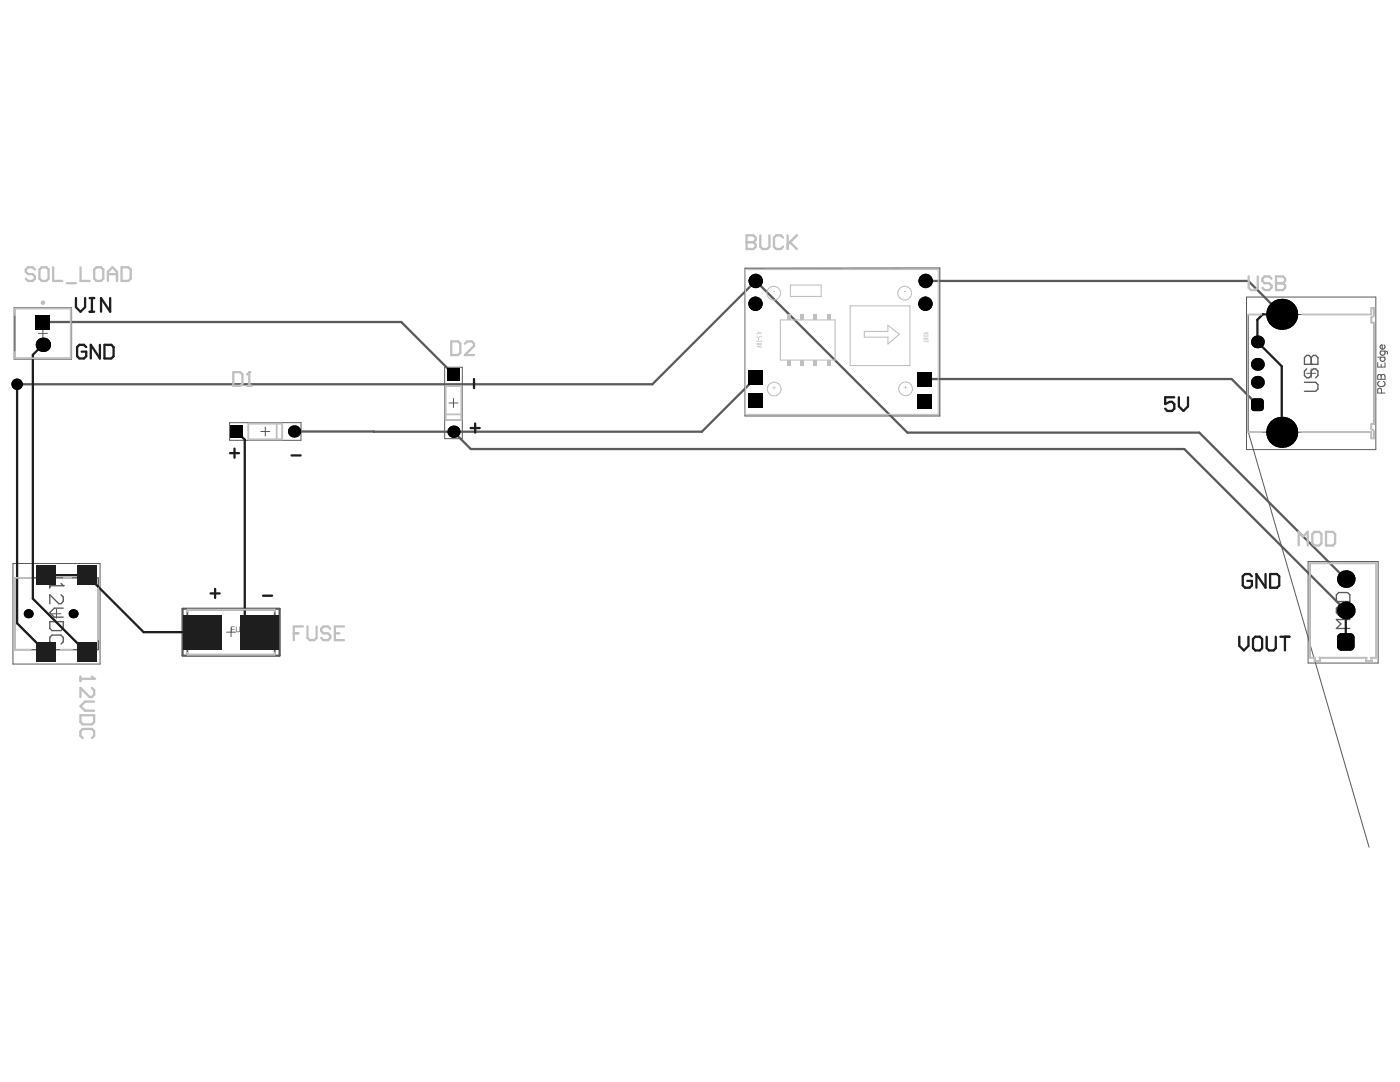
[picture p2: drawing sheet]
<svg xmlns="http://www.w3.org/2000/svg" width="279mm" height="216mm" viewBox="0 0 279 216" stroke-linecap="round" stroke-linejoin="round" font-family="sans-serif">
<g fill="none" stroke="#5a5a5a" stroke-width=".2">
<path d="M2.8 61.4h11.5v10.3h-11.5zM3 61.6h11.1v9.9h-11.1zM7.7 66.5h1.8M8.6 65.6v1.8M88.7 73.3h3.6v14.2h-3.6zM88.9 77h3.2v6.8h-3.2zM90.5 79.5v1.8M45.8 84.3h14.3v3.6h-14.3zM49.6 84.5h6.7v3.2h-6.7zM52 86.1h1.8M52.9 85.2v1.8M89.6 80.4h1.8"/>
<path d="M273.7 86.2v1.3h.5v-1.3a.54 .54 0 0 0-.5-.5v-1.1h.5v-20.2h-.5v-1.1a.54 .54 0 0 0 .5-.6v-1.2h-.5v1.3h-24.6v23.4l24.1 82.9M7.8 115.3v-1.6h2.9v1.6M15.8 115.3v-1.6h2.9v1.6M19.2 115.3h-16.3v14.3h16.7v-14.3M261.4 112.4h13.3v18.8h-1.1l.2 .7h-1.2l.1-.7h-9.3l.1 .7h-1.2l.2-.7h-1.1zM7.8 129.6v1.7h2.9v-1.7M15.8 129.6v1.7h2.9v-1.7M45.2 126.1h1.8M46.1 125.2v1.8M267.2 121.8h1.7M268 120.9v1.8"/>
</g>
<path d="M148.7 53.5h38.9v29.5h-38.9z" fill="none" stroke="#5a5a5a" stroke-width=".21"/>
<path d="M36.4 121.5h19.4v9.3h-19.4z" fill="none" stroke="#5a5a5a" stroke-width=".36"/>
<g fill="#5a5a5a">
<path d="M46.1 125h.7v.1h-.5v.4h.5v.1h-.5v.5h-.2z"/>
<path d="M47.1 125h.1v.6a.3 .3 0 0 0 .3 .4 .3 .3 0 0 0 .3-.4v-.6h.2l-.1 .8a.44 .44 0 0 1-.5 .3 .44 .44 0 0 1-.3-.5z"/>
<path d="M48.3 125.1l.4-.1 .2 .1 .1 .2-.2-.2a.24 .24 0 0 0-.3 0 .24 .24 0 0 0-.1 .3 .24 .24 0 0 0 .4 .1 .37 .37 0 0 1 .2 .6 .37 .37 0 0 1-.6 0l-.2-.3 .2 .2a.23 .23 0 0 0 .4 0 .23 .23 0 0 0-.1-.4h-.1a.3 .3 0 0 1-.3-.1 .3 .3 0 0 1 0-.4z"/>
<path d="M49.3 125h.8v.1h-.7v.4h.7v.1h-.7v.4h.7v.1h-.8z"/>
</g>
<g fill="none" stroke="#5a5a5a" stroke-width=".27">
<path d="M260.3 76.3h2.3l.4 .4v.9l-.4 .5h-2.3M260.3 71.4l.5-.5h.4l.5 .5 .4-.5h.5l.4 .5v1.3h-2.7zM260.8 73.6l-.5 .4v.9l.5 .5h.4l.5-.5v-.9l.4-.4h.5l.4 .4v.9l-.4 .5M261.7 72.7h.1M261.7 71.4v1.3M9.9 116.4v.9M9.9 116.9h2.7M12.2 118.7l.4 .4v.9l-.4 .5h-.5l-1.8-1.8v1.8M12.2 116.4l.4 .5M12.6 116.9h.1M266.7 118.7l.5-.5h1.7l.5 .5v1.3h-2.7zM9.9 124h2.7v1.4l-.4 .4h-1.8l-.5-.4z"/>
<path d="M10.4 128.5l-.5-.4v-.9l.5-.5h1.8l.4 .5v.9l-.4 .4M12.6 121.4h-1.8l-.9 .8 .9 .9h1.8M266.7 121.4l.5-.5h1.7l.5 .5v.9l-.5 .4h-1.7l-.5-.4zM269.4 123.6h-2.7l.9 .9-.9 .9h2.7"/>
</g>
<path d="M36.4 121.5h19.4v9.3h-19.4zM37.4 121.6h17.4v9.1h-17.4z" fill="none" stroke="#5a5a5a" stroke-width=".36"/>
<g fill="none" stroke="#5a5a5a" stroke-width=".2">
<path d="M248.8 59.3h25.8v30.4h-25.8zM249.1 62.8h24.6v-1.3h.5v1.2a.54 .54 0 0 1-.5 .6v1.1h.5v20.2h-.5v1.1a.54 .54 0 0 1 .5 .5v1.3h-.5v-1.3h-24.6zM260.8 74.5h1.8M261.7 73.6v1.8M275 72.3v.9h1.4v-.9M275 71.3h1.4M275 74.9l.4-.2 .2 .4 .3-.4 .4 .1 .1 .9h-1.4zM275.3 76.1a.54 .54 0 0 0-.4 .6 .54 .54 0 0 0 .6 .4h.4a.54 .54 0 0 0 .5-.4 .54 .54 0 0 0-.3-.6M275.4 70.1h1.4l.1 .2-.1 .4M275.5 69l.4-.2v.9a.45 .45 0 0 1-.4-.7zM275.6 70.1a.46 .46 0 0 0 0 .6 .46 .46 0 0 0 .7 0 .46 .46 0 0 0-.1-.6M275.6 71.3a.46 .46 0 0 0 0 .7 .46 .46 0 0 0 .7 0 .46 .46 0 0 0-.1-.7"/>
<path d="M275.6 72.7v.5M275.6 75.1v.6M275.7 78.4l-.1-.8-.2-.1h-.3l-.1 .9h1.4M276.2 68.8l.2 .3a.48 .48 0 0 1-.5 .6M2.6 112.4h17.4v20.1h-17.4zM2.9 115.3h16.7v14.3h-16.7zM7.8 115.3v-1.6h2.9v1.6M15.8 115.3v-1.6h2.9v1.6M261.1 112.1h13.9v20.2h-13.9zM261.4 112.4h13.3v18.8h-1.1l.2 .7h-1.2l.1-.7h-9.3l.1 .7h-1.2l.2-.7h-1.1zM7.8 129.6v1.7h2.9v-1.7M10.4 122.5h1.8"/>
<path d="M11.3 121.6v1.8M15.8 129.6v1.7h2.9v-1.7"/>
</g>
<path d="M184.7 56.1h64.4l6.7 6.6M3.4 76.7h126.8l20.6-20.6 30.3 30.2h58.2l29.3 29.3M8.6 64.3h71.5l10.4 10.4M150.8 75.4l-10.7 10.7h-81.4M184.5 75.6h61.3l5.1 5.2M90.5 86.1l3.5 3.5h142.4l32.2 32.2" fill="none" stroke="#5a5a5a" stroke-width=".46"/>
<g fill="#000">
<path d="M149.7 55.2l.7-.5 .4-.1v1.5h-1.4zM149.4 56.1h1.4v1.4a1.43 1.43 0 0 1-1.4-1.4zM150.8 56.1h1.5a1.43 1.43 0 0 1-1.5 1.4zM150.8 54.6a1.43 1.43 0 0 1 1.5 1.5h-1.5zM183.6 55.2l.7-.5 .4-.1v1.5h-1.4zM183.3 56.1h1.4v1.4a1.43 1.43 0 0 1-1.4-1.4zM184.7 56.1h1.5a1.43 1.43 0 0 1-1.5 1.4zM184.7 54.6a1.43 1.43 0 0 1 1.5 1.5h-1.5zM149.6 59.8l.7-.5 .5-.1v1.4h-1.5zM149.3 60.6h1.5v1.4a1.43 1.43 0 0 1-1.5-1.4zM150.8 60.6h1.4a1.43 1.43 0 0 1-1.4 1.4zM150.8 59.2a1.43 1.43 0 0 1 1.4 1.4h-1.4z"/>
<path d="M183.5 59.8l.7-.5 .5-.1v1.4h-1.4zM183.3 60.6h1.4v1.4a1.43 1.43 0 0 1-1.4-1.4zM184.7 60.6h1.4a1.43 1.43 0 0 1-1.4 1.4zM184.7 59.2a1.43 1.43 0 0 1 1.4 1.4h-1.4zM249.9 79.7l.4-.2v.6h-.6zM249.7 81.4h.6v.6a.64 .64 0 0 1-.6-.6zM251.6 81.4h.6a.64 .64 0 0 1-.6 .6zM251.6 79.5a.64 .64 0 0 1 .6 .6h-.6zM267.1 126.6l.6-.3v.9h-.9zM266.8 129h.9v.8a.87 .87 0 0 1-.9-.8zM269.5 129h.8a.87 .87 0 0 1-.8 .8zM269.5 126.3a.87 .87 0 0 1 .8 .9h-.8z"/>
<circle cx="3.4" cy="76.7" r="1.14"/>
<circle cx="8.6" cy="68.8" r="1.43"/>
<circle cx="250.9" cy="68.2" r="1.27"/>
<circle cx="250.9" cy="76.3" r="1.27"/>
<circle cx="250.9" cy="72.7" r="1.27"/>
<circle cx="255.8" cy="62.7" r="3.1"/>
<circle cx="58.7" cy="86.1" r="1.21"/>
<circle cx="90.5" cy="86.1" r="1.21"/>
<circle cx="255.8" cy="86.3" r="3.1"/>
<circle cx="268.6" cy="115.6" r="1.75"/>
<circle cx="5.6" cy="122.5" r=".9"/>
<circle cx="14.6" cy="122.5" r=".9"/>
<circle cx="268.6" cy="121.8" r="1.75"/>
</g>
<g fill="#000">
<path d="M149.3 60.6l1.5-1.4 1.4 1.4-1.4 1.4z" fill-rule="evenodd"/>
<path d="M149.3 60.6l1.5-1.4 1.4 1.4-1.4 1.4z" fill-rule="evenodd"/>
<path d="M149.4 56.1l1.4-1.5 1.5 1.5-1.5 1.4z" fill-rule="evenodd"/>
<path d="M149.4 56.1l1.4-1.5 1.5 1.5-1.5 1.4z" fill-rule="evenodd"/>
<path d="M183.3 60.6l1.4-1.4 1.4 1.4-1.4 1.4z" fill-rule="evenodd"/>
<path d="M183.3 60.6l1.4-1.4 1.4 1.4-1.4 1.4z" fill-rule="evenodd"/>
<path d="M183.3 56.1l1.4-1.5 1.5 1.5-1.5 1.4z" fill-rule="evenodd"/>
<path d="M183.3 56.1l1.4-1.5 1.5 1.5-1.5 1.4z" fill-rule="evenodd"/>
<path d="M7.1 62.8h2.9v2.9h-2.9z" fill-rule="evenodd"/>
<path d="M7.1 62.8h2.9v2.9h-2.9z" fill-rule="evenodd"/>
<path d="M89.3 73.5h2.4v2.4h-2.4z" fill-rule="evenodd"/>
<path d="M89.3 73.5h2.4v2.4h-2.4z" fill-rule="evenodd"/>
<path d="M149.4 74h2.9v2.8h-2.9z" fill-rule="evenodd"/>
<path d="M149.4 74h2.9v2.8h-2.9z" fill-rule="evenodd"/>
<path d="M183.1 74.2h2.8v2.9h-2.8z" fill-rule="evenodd"/>
<path d="M183.1 74.2h2.8v2.9h-2.8z" fill-rule="evenodd"/>
<path d="M249.7 80.1l.6-.6h1.3l.6 .6v1.3l-.6 .6h-1.3l-.6-.6z" fill-rule="evenodd"/>
<path d="M249.7 80.1l.6-.6h1.3l.6 .6v1.3l-.6 .6h-1.3l-.6-.6z" fill-rule="evenodd"/>
<path d="M46 84.9h2.4v2.4h-2.4z" fill-rule="evenodd"/>
<path d="M46 84.9h2.4v2.4h-2.4z" fill-rule="evenodd"/>
<path d="M149.4 78.5h2.9v2.9h-2.9z" fill-rule="evenodd"/>
<path d="M149.4 78.5h2.9v2.9h-2.9z" fill-rule="evenodd"/>
<path d="M183.1 78.7h2.8v2.9h-2.8z" fill-rule="evenodd"/>
<path d="M183.1 78.7h2.8v2.9h-2.8z" fill-rule="evenodd"/>
<path d="M266.8 127.2l.9-.9h1.8l.8 .9v1.8l-.8 .8h-1.8l-.9-.8z" fill-rule="evenodd"/>
<path d="M266.8 127.2l.9-.9h1.8l.8 .9v1.8l-.8 .8h-1.8l-.9-.8z" fill-rule="evenodd"/>
</g>
<g fill="none" stroke="#1e1e1e" stroke-width=".46">
<path d="M15.2 59.5v1.8l.9 .9 .9-.9v-1.8M17.9 59.5h.9M18.3 59.5v2.7M22 59.5v2.7l-1.8-2.7v2.7M3.4 76.7v47.7l5.8 5.8M8.6 68.8l-2 2v48.7l10.7 10.7M17.2 69.3l-.4-.5h-1l-.4 .5v1.8l.4 .4h1l.4-.4v-.9h-.9M17.9 62.2h.9M19.9 68.8v2.7l-1.8-2.7v2.7M20.8 68.8h1.4l.5 .5v1.8l-.5 .4h-1.4zM94.6 75.6v1.9M234.4 79.3h-1.9v1.3l.9-.4h.5l.5 .4v.9l-.5 .5h-.9l-.5-.5"/>
<path d="M235.3 79.3v1.8l.9 .9 .9-.9v-1.8M255.8 62.7h-3.8l-1.1 1.1v4.4l4.9 4.9v13.2M45.9 90.4h1.8M46.8 89.5v1.8M47.2 86.1l1.6 1.6v38.4h3M58.2 90.9h1.8M93.9 85.4h1.8M94.8 84.5v1.8M9.2 114.8h8.1l11.4 11.3h11.7M42 118.4h1.8M42.9 117.5v1.8M52.5 118.9h1.8"/>
<path d="M249.8 115l-.4-.5h-.9l-.5 .5v1.8l.5 .5h.9l.4-.5v-.9h-.9M252.6 114.5v2.8l-1.9-2.8v2.8M253.5 114.5h1.3l.5 .5v1.8l-.5 .5h-1.3zM247.3 127.1v1.8l.9 .9 1-.9v-1.8M250.1 127.5l.4-.4h.9l.5 .4v1.8l-.5 .5h-.9l-.4-.5zM252.8 127.1v2.2l.5 .5h.9l.4-.5v-2.2M255.5 127.1h1.8M256.4 127.1v2.7M268.6 121.8v6.3"/>
</g>
<g fill="#1e1e1e">
<path d="M36.6 122.7h7.6v6.9h-7.6z" fill-rule="evenodd"/>
<path d="M48 122.7h7.6v6.9h-7.6z" fill-rule="evenodd"/>
<path d="M7.2 128.2h4v3.9h-4z" fill-rule="evenodd"/>
<path d="M7.2 112.8h4v3.9h-4z" fill-rule="evenodd"/>
<path d="M15.3 112.8h4v3.9h-4z" fill-rule="evenodd"/>
<path d="M15.3 128.2h4v3.9h-4z" fill-rule="evenodd"/>
</g>
<g fill="#c0c0c0">
<path d="M165 71.9h.8v1.1h-.8z"/>
<path d="M159.7 71.9h.7v1.1h-.7z"/>
<path d="M162.3 71.9h.7v1.1h-.7z"/>
<path d="M157 71.9h.7v1.1h-.7z"/>
<path d="M165 62.7h.8v1.1h-.8z"/>
<path d="M159.7 62.7h.7v1.1h-.7z"/>
<path d="M162.3 62.7h.7v1.1h-.7z"/>
<path d="M157 62.7h.7v1.1h-.7z"/>
</g>
<path d="M149 53.8h38.2v28.9h-38.2M157.7 56.9h6.2v2.3h-6.2zM155.7 63.8h11v8.1h-11zM169.7 61h11.9v11.9h-11.9zM172.5 66.1h4.7v-1.2l2.3 1.8-2.3 1.9v-1.3h-4.7z" fill="none" stroke="#c0c0c0" stroke-width=".21"/>
<path d="M148.8 53.8v28.9M249 62.8v23.4" fill="none" stroke="#c0c0c0" stroke-width=".23"/>
<g fill="none" stroke="#c0c0c0" stroke-width=".36">
<path d="M3 62.9v-1.3h11.1v9.9h-11.1v-1.3M88.9 77h3.2v6.8h-3.2zM249.1 62.8h2.6M273.7 63.3v1.1h.5v20.2h-.5v1.1M274.2 62.7v-1.2h-.5v1.3h-13.8M49.6 84.5h6.7v3.2h-6.7zM55.2 84.5v3.2M88.9 82.7h3.2M249.1 86.2h2.6M259.9 86.2h13.8v1.3h.5v-1.3M6.2 115.3h-3.3v14.3h3.3M12.7 115.3h1.5"/>
<path d="M19.6 117.4v10.2M261.4 112.4h13.3v18.8h-1.1l.2 .7h-1.2l.1-.7h-9.3l.1 .7h-1.2l.2-.7h-1.1zM12.1 129.6h2.3M37.4 122.1v-.5h17.4v.5M37.4 130.2v.5h17.4v-.5"/>
</g>
<g fill="#c0c0c0">
<path d="M184.3 66.4l1-.1v.1l-.7 .1 .7 .1v.1z"/>
<path d="M184.3 67.5l1-.1v.2h-.9l.1 .2h.8v.1l-.9-.1z"/>
<path d="M184.3 68.1h.8l.2-.1v.4l-.2-.1h-.8z"/>
<path d="M151 67h.1a.19 .19 0 0 0 .2 .3 .19 .19 0 0 0 .2-.3h.5v.3l-.1-.1h-.3a.3 .3 0 0 1-.4 .2 .3 .3 0 0 1-.2-.4z"/>
<path d="M151.3 67.5h.1v.3h-.1z"/>
<path d="M151 67.9l.3 .1a.31 .31 0 0 0 .3 .2 .31 .31 0 0 0 .3-.3 .25 .25 0 0 1 0 .4 .25 .25 0 0 1-.3 0l-.5-.2v.2h-.1z"/>
<path d="M151 69.1l1-.2v.2l-.7 .1 .7 .1v.1z"/>
<path d="M180.4 77.3h.2v-.3h.2v.3h.3v.1h-.3v.3h-.2v-.3h-.2z"/>
<path d="M180.4 58.1h.2v.1h-.2z"/>
<path d="M154.1 77.3h.3v-.3h.2v.3h.2v.2h-.2v.2h-.2v-.2h-.3z"/>
<path d="M154.3 58.1h.2v.1h-.2z"/>
<path d="M184.4 67l.2 .2h.2a.18 .18 0 0 0 .2 0 .18 .18 0 0 0 .1-.3zM184.3 66.9l.5-.1a.32 .32 0 0 1 .5 .3 .32 .32 0 0 1-.5 .2 .35 .35 0 0 1-.5-.4z"/>
<path d="M151.4 66.3v.1h.4zM151 66.4h.3v-.2h.1l.6 .2v.2h-.7h-.3z"/>
<path d="M151.7 68.6a.12 .12 0 0 0 .2 0 .12 .12 0 0 0-.2 0zM151.1 68.6v.1h.4zM151 68.5h.5a.25 .25 0 0 1 .4-.1 .25 .25 0 0 1-.1 .4h-.3a.27 .27 0 0 1-.4 0 .27 .27 0 0 1-.1-.3z"/>
<circle cx="151.1" cy="66.8" r=".1"/>
</g>
<path d="M149 47v2.7h1.4l.4-.5v-.4l-.4-.5h-1.4" fill="none" stroke="#c0c0c0" stroke-width=".46"/>
<circle cx="149" cy="48.3" r=".23" fill="#c0c0c0"/>
<path d="M149 47h1.4l.4 .4v.5l-.4 .4h-1.4M151.7 47v2.2l.5 .5h.9l.5-.5v-2.2M156.3 47.4l-.5-.4h-.9l-.4 .4v1.8l.4 .5h.9l.5-.5M157.2 47v2.7M157.6 48.3l1.4 1.4M159 47l-1.8 1.8M46.6 74.3h1.3l.5 .4v1.8l-.5 .5h-1.3zM49.3 77h.9M49.8 74.3v2.7" fill="none" stroke="#c0c0c0" stroke-width=".46"/>
<circle cx="49.8" cy="74.3" r=".23" fill="#c0c0c0"/>
<path d="M49.8 74.3l-.5 .4M90 68.1h1.4l.5 .5v1.8l-.5 .5h-1.4zM92.8 68.6l.4-.5h.9l.5 .5v.4l-1.8 1.9h1.8M16.1 135v.9M16.1 135.4h2.7M58.6 126.4h.9M60.5 125h-1.9v2.7M61.4 125v2.3l.4 .4h.9l.5-.4v-2.3M65.9 125.5l-.4-.5h-.9l-.5 .5v.4l.5 .5h.9l.4 .4v.5l-.4 .4h-.9l-.5-.4M66.8 126.4h.9M68.6 125h-1.8v2.7h1.8" fill="none" stroke="#c0c0c0" stroke-width=".46"/>
<circle cx="18.8" cy="135.4" r=".23" fill="#c0c0c0"/>
<g fill="none" stroke="#c0c0c0" stroke-width=".46">
<path d="M7 53.8l-.5-.5h-.9l-.5 .5v.4l.5 .5h.9l.5 .5v.4l-.5 .5h-.9l-.5-.5M8.3 53.3h.9l.5 .5v1.8l-.5 .5h-.9l-.4-.5v-1.8zM10.6 53.3v2.8h1.8M13.3 56.5h1.9M16.1 53.3v2.8h1.8M19.3 53.3h.9l.4 .5v1.8l-.4 .5h-.9l-.5-.5v-1.8zM21.5 54.7h1.9M21.5 56.1v-1.9l.9-.9 1 .9v1.9M24.3 53.3h1.3l.5 .5v1.8l-.5 .5h-1.3zM249.2 55.2v2.2l.5 .5h.9l.4-.5v-2.2M253.8 55.6l-.5-.4h-.9l-.5 .4v.5l.5 .4h.9l.5 .5v.4l-.5 .5h-.9l-.5-.5M254.7 55.2v2.7h1.3l.5-.5v-.4l-.5-.5h-1.3"/>
<path d="M18.3 135l.5 .4M18.3 137.3l.5 .4v.9l-.5 .5h-.4l-1.8-1.8v1.8M18.8 140h-1.8l-.9 .9 .9 .9h1.8M16.1 142.7h2.7v1.4l-.5 .4h-1.8l-.4-.4zM16.5 147.3l-.4-.5v-.9l.4-.4h1.8l.5 .4v.9l-.5 .5"/>
</g>
<circle cx="254.7" cy="56.5" r=".23" fill="#c0c0c0"/>
<path d="M254.7 55.2h1.3l.5 .4v.5l-.5 .4h-1.3M259.2 108.9v-2.8l.9 .9 .9-.9v2.8M262.4 106.1h.9l.4 .5v1.8l-.4 .5h-.9l-.5-.5v-1.8zM264.6 106.1h1.4l.5 .5v1.8l-.5 .5h-1.4z" fill="none" stroke="#c0c0c0" stroke-width=".46"/>
<g fill="none" stroke="#c0c0c0" stroke-width=".21">
<circle cx="154.4" cy="58.5" r="1.37"/>
<circle cx="180.5" cy="58.5" r="1.37"/>
<circle cx="154.5" cy="77.6" r="1.37"/>
<circle cx="180.7" cy="77.6" r="1.37"/>
</g>
<circle cx="8.6" cy="60.4" r=".22" fill="none" stroke="#c0c0c0" stroke-width=".45"/>
<path d="M274.2 62.7a.54 .54 0 0 1-.5 .6M273.7 85.7a.54 .54 0 0 1 .5 .5" fill="none" stroke="#c0c0c0" stroke-width=".36"/>
</svg>
